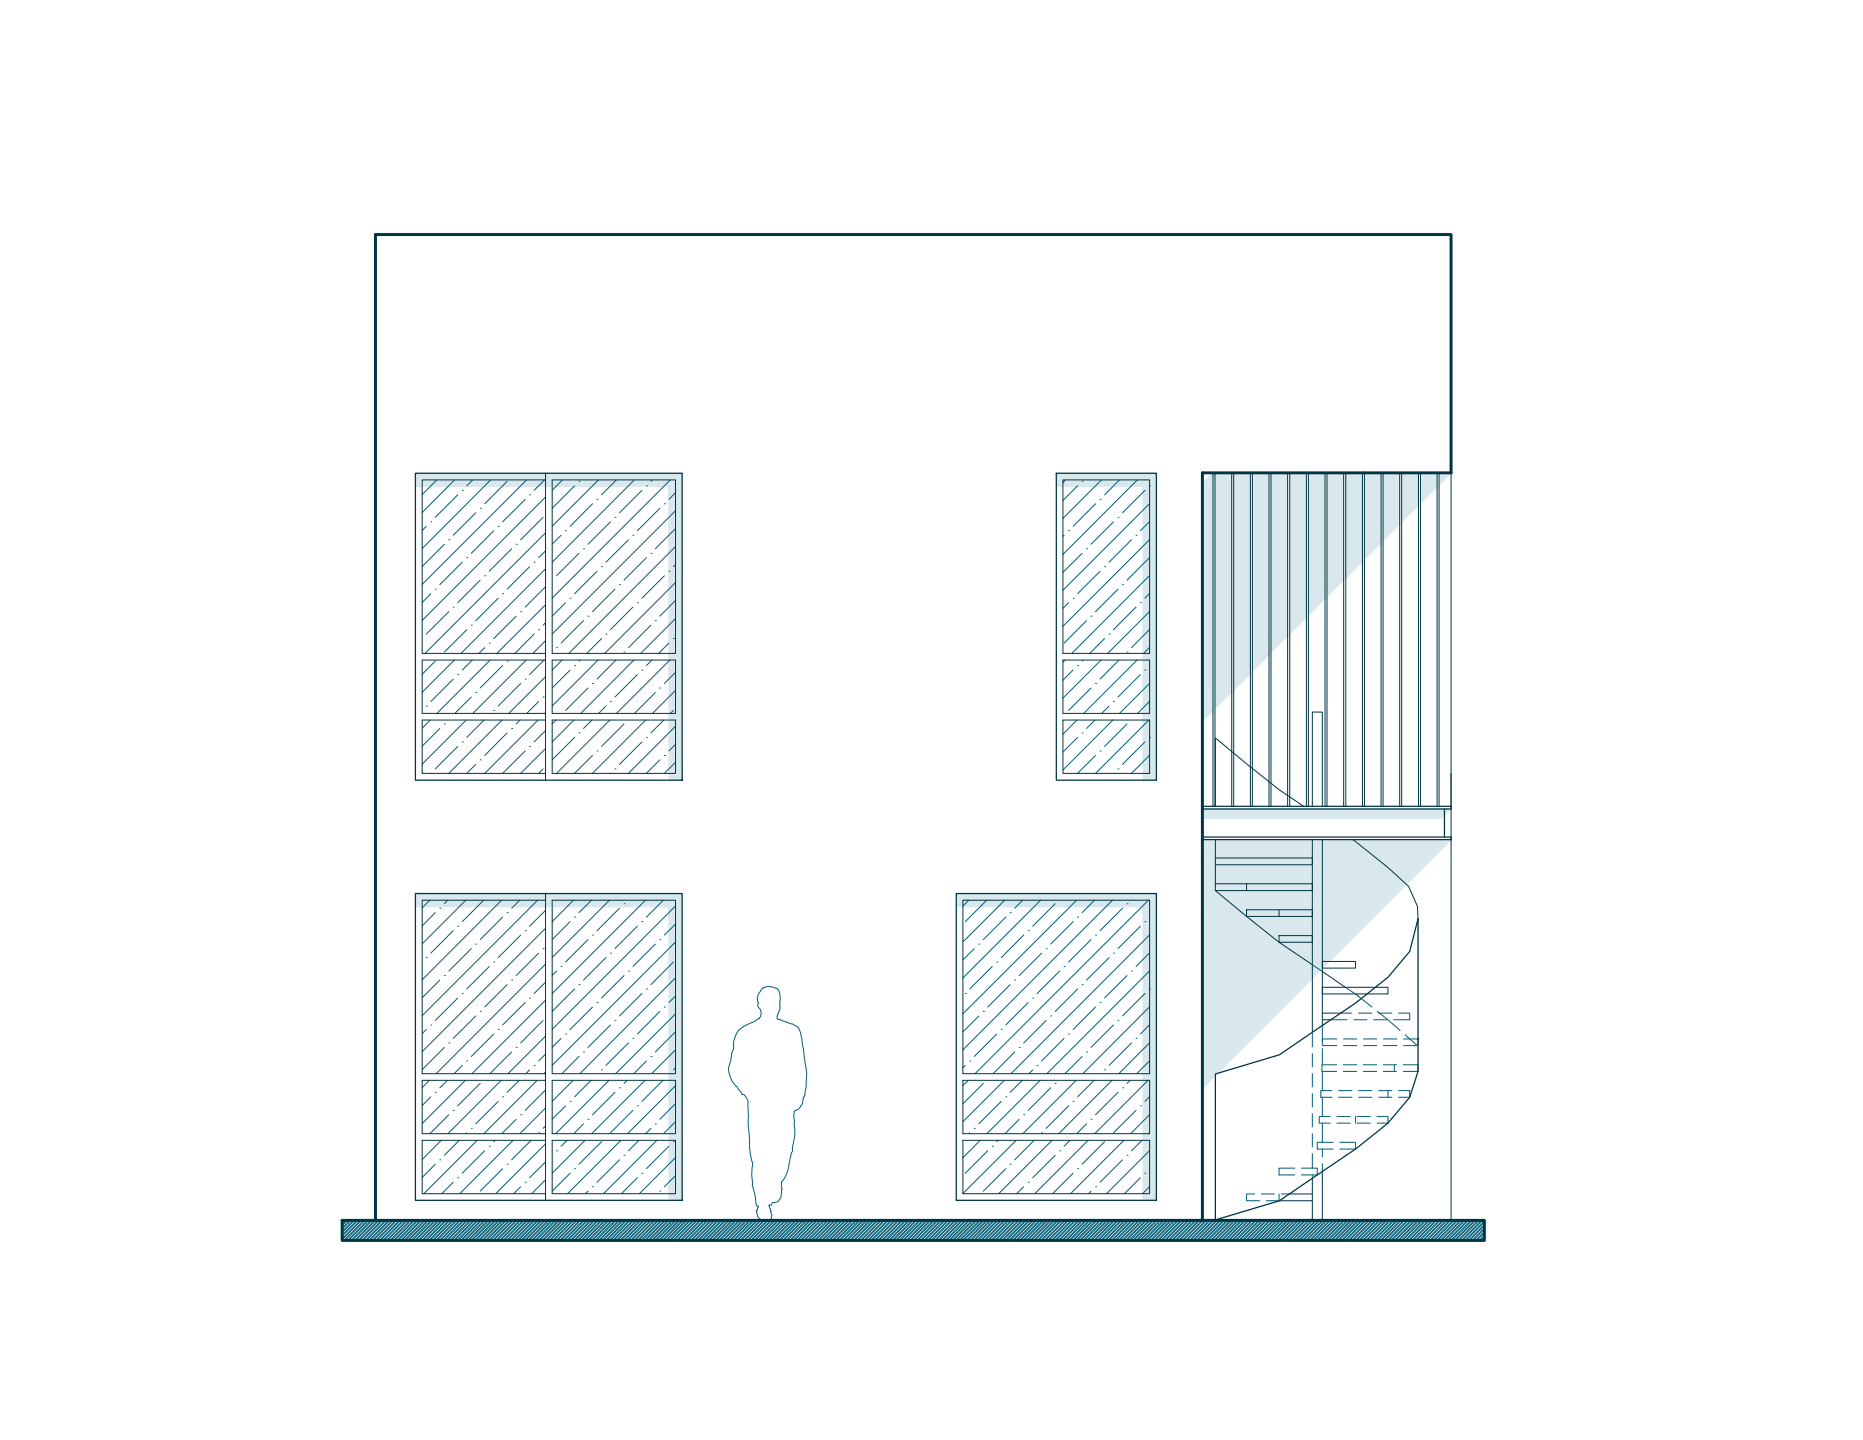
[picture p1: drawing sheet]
<svg xmlns="http://www.w3.org/2000/svg" width="559mm" height="432mm" viewBox="0 0 559 432" stroke-linecap="round" stroke-linejoin="round" font-family="sans-serif">
<!-- layer: Sombra -->
<g fill="#d9e8ec" stroke="#d9e8ec" stroke-width=".3">
<path d="M431.6 141.8h3.6l-3.1 3.1z"/>
<path d="M426.1 141.8h5v4.2z"/>
<path d="M420.4 141.8h5.1v9.8z"/>
<path d="M414.8 141.8h5v15.4z"/>
<path d="M409.3 141.8h4.9v21z"/>
<path d="M403.7 141.8h5v26.6z"/>
<path d="M398 141.8h5v32.2z"/>
<path d="M392.4 141.8h5v37.8z"/>
<path d="M386.9 141.8h5v43.4z"/>
<path d="M381.2 141.8h5v49z"/>
<path d="M375.6 141.8h5v54.6z"/>
<path d="M370 141.8h5v60.2z"/>
<path d="M364.4 141.8h5.1v65.8z"/>
<path d="M360.7 144.9h3.1v68.3z"/>
<path d="M433.3 242.6h1.9l-1.9 2z"/>
<path d="M432.2 251.8h3l-.5 .5z"/>
<path d="M416.2 260h10.8l-5 5z"/>
<path d="M371.5 272.8h2.4v2z"/>
<path d="M381.1 280.6h2.5v1.9z"/>
<path d="M392.1 288.3h1.5v1z"/>
<path d="M393.6 290.3l3 .1z"/>
<path d="M360.7 322h3.8v.5z"/>
<path d="M431.6 141.8v3.1h.5zM431.6 144.9h.5l-.5 .5z"/>
<path d="M363.8 141.8v3.1zM363.8 141.8v3.1h-3.1z"/>
<path d="M426.1 141.8v4.2h5zM426.1 146h5l-5 5z"/>
<path d="M420.4 141.8v9.8h5.1zM420.4 151.6h5.1l-5.1 5z"/>
<path d="M414.8 141.8v15.4h5zM414.8 157.2h5l-5 5z"/>
<path d="M409.3 141.8v21h4.9zM409.3 162.8h4.9l-4.9 5z"/>
<path d="M403.7 141.8v26.6h5zM403.7 168.4h5l-5 5z"/>
<path d="M398 141.8v32.2h5zM398 174h5l-5 5z"/>
<path d="M392.4 141.8v37.8h5zM392.4 179.6h5l-5 5z"/>
<path d="M386.9 141.8v43.4h5zM386.9 185.2h5l-5 5z"/>
<path d="M381.2 141.8v49h5zM381.2 190.8h5l-5 5z"/>
<path d="M375.6 141.8v54.6h5zM375.6 196.4h5l-5 5z"/>
<path d="M370 141.8v60.2h5zM370 202h5l-5 5z"/>
<path d="M364.4 141.8v65.8h5.1zM364.4 207.6h5.1l-5.1 5z"/>
<path d="M360.7 144.9v68.3h3.1zM360.7 213.2h3.1l-3.1 3.2z"/>
<path d="M360.7 242.6l72.6 2v-2zM360.7 242.6l72.6 2h-72.6z"/>
<path d="M360.7 244.6l71.7 .8 .9-.8zM360.7 244.6l71.7 .8h-71.7z"/>
<path d="M432.2 251.8v.5h2.5zM432.2 252.3h2.5l-2.5 2.5z"/>
<path d="M405.7 251.8l26.5 .5v-.5zM405.7 251.8l26.5 .5h-25.7z"/>
<path d="M396.6 251.8l9.9 .5-.8-.5zM396.6 251.8l9.9 .5h-9.9z"/>
<path d="M393.6 251.8l3 .5v-.5zM393.6 251.8l3 .5h-3z"/>
<path d="M364.5 251.8l29.1 .5v-.5zM364.5 251.8l29.1 .5h-29.1z"/>
<path d="M360.7 251.8l3.8 .5v-.5zM360.7 251.8l3.8 .5h-3.8z"/>
<path d="M406.5 252.3l25.7 2.5v-2.5zM406.5 252.3l25.7 2.5h-22.6z"/>
<path d="M396.6 252.3l13 2.5-3.1-2.5zM396.6 252.3l13 2.5h-13z"/>
<path d="M393.6 252.3l3 2.5v-2.5zM393.6 252.3l3 2.5h-3z"/>
<path d="M364.5 252.3l29.1 2.5v-2.5zM364.5 252.3l29.1 2.5h-29.1z"/>
<path d="M360.7 252.3l3.8 2.5v-2.5zM360.7 252.3l3.8 2.5h-3.8z"/>
<path d="M396.6 254.8l16.2 2.5-3.2-2.5zM396.6 254.8l16.2 2.5h-16.2z"/>
<path d="M393.6 254.8l3 2.5v-2.5zM393.6 254.8l3 2.5h-3z"/>
<path d="M364.5 254.8l29.1 2.5v-2.5zM364.5 254.8l29.1 2.5h-29.1z"/>
<path d="M360.7 254.8l3.8 2.5v-2.5zM360.7 254.8l3.8 2.5h-3.8z"/>
<path d="M409.6 254.8l19.4 3.2 3.2-3.2zM409.6 254.8l19.4 3.2h-15.3z"/>
<path d="M396.6 257.3l17.1 .7-.9-.7zM396.6 257.3l17.1 .7h-17.1z"/>
<path d="M393.6 257.3l3 .7v-.7zM393.6 257.3l3 .7h-3z"/>
<path d="M364.5 257.3l29.1 .7v-.7zM364.5 257.3l29.1 .7h-29.1z"/>
<path d="M360.7 257.3l3.8 .7v-.7zM360.7 257.3l3.8 .7h-3.8z"/>
<path d="M413.7 258l14.1 1.3 1.2-1.3zM413.7 258l14.1 1.3h-12.5z"/>
<path d="M396.6 258l18.7 1.3-1.6-1.3zM396.6 258l18.7 1.3h-18.7z"/>
<path d="M393.6 258l3 1.3v-1.3zM393.6 258l3 1.3h-3z"/>
<path d="M364.5 258l29.1 1.3v-1.3zM364.5 258l29.1 1.3h-29.1z"/>
<path d="M360.7 258l3.8 1.3v-1.3zM360.7 258l3.8 1.3h-3.8z"/>
<path d="M415.3 259.3l11.7 .7 .8-.7zM415.3 259.3l11.7 .7h-10.8z"/>
<path d="M396.6 259.3l19.6 .7-.9-.7zM396.6 259.3l19.6 .7h-19.6z"/>
<path d="M393.6 259.3l3 .7v-.7zM393.6 259.3l3 .7h-3z"/>
<path d="M364.5 259.3l29.1 .7v-.7zM364.5 259.3l29.1 .7h-29.1z"/>
<path d="M360.7 259.3l3.8 .7v-.7zM360.7 259.3l3.8 .7h-3.8z"/>
<path d="M416.2 260l5.5 5h.3zM421.7 265h.3l-.2 .2z"/>
<path d="M396.6 260l25.1 5-5.5-5zM396.6 260l25.1 5h-25.1z"/>
<path d="M393.6 260l3 5v-5zM393.6 260l3 5h-3z"/>
<path d="M364.5 260l29.1 5v-5zM364.5 260l29.1 5h-29.1z"/>
<path d="M360.7 260l3.8 5v-5zM360.7 260l3.8 5h-3.8z"/>
<path d="M396.6 265l25.2 .2-.1-.2zM396.6 265l25.2 .2h-25.2z"/>
<path d="M393.6 265l3 .2v-.2zM393.6 265l3 .2h-3z"/>
<path d="M373.9 265l19.7 .2v-.2zM373.9 265l19.7 .2h-19.7z"/>
<path d="M364.5 265l9.4 .2v-.2zM364.5 265l9.4 .2h-9.4z"/>
<path d="M360.7 265l3.8 .2v-.2zM360.7 265l3.8 .2h-3.8z"/>
<path d="M396.6 265.2l23.4 1.9 1.8-1.9zM396.6 265.2l23.4 1.9h-23.4z"/>
<path d="M393.6 265.2l3 1.9v-1.9zM393.6 265.2l3 1.9h-3z"/>
<path d="M373.9 265.2l19.7 1.9v-1.9zM373.9 265.2l19.7 1.9h-19.7z"/>
<path d="M364.5 265.2l9.4 1.9v-1.9zM364.5 265.2l9.4 1.9h-9.4z"/>
<path d="M360.7 265.2l3.8 1.9v-1.9zM360.7 265.2l3.8 1.9h-3.8z"/>
<path d="M393.6 267.1l3 5.7v-5.7zM393.6 267.1l3 5.7h-3z"/>
<path d="M364.5 267.1l29.1 5.7v-5.7zM364.5 267.1l29.1 5.7h-22.1z"/>
<path d="M393.6 272.8l3 2v-2zM393.6 272.8l3 2h-3z"/>
<path d="M383.6 272.8l10 2v-2zM383.6 272.8l10 2h-10z"/>
<path d="M373.9 272.8l9.7 2v-2zM373.9 272.8l9.7 2h-9.7z"/>
<path d="M360.7 267.1l13.2 7.7-9.4-7.7zM360.7 267.1l13.2 7.7h-13.2z"/>
<path d="M393.6 274.8l3 5.8v-5.8zM393.6 274.8l3 5.8h-3z"/>
<path d="M373.9 274.8l19.7 5.8v-5.8zM373.9 274.8l19.7 5.8h-12.5z"/>
<path d="M396.6 267.1l7.9 15.4 15.5-15.4zM396.6 267.1l7.9 15.4h-7.9z"/>
<path d="M393.6 280.6l3 1.9v-1.9zM393.6 280.6l3 1.9h-3z"/>
<path d="M383.6 280.6l10 1.9v-1.9zM383.6 280.6l10 1.9h-10z"/>
<path d="M360.7 274.8l22.9 7.7-9.7-7.7zM360.7 274.8l22.9 7.7h-22.9z"/>
<path d="M396.6 282.5l2.2 5.8 5.7-5.8zM396.6 282.5l2.2 5.8h-2.2z"/>
<path d="M393.6 282.5l3 5.8v-5.8zM393.6 282.5l3 5.8h-3z"/>
<path d="M383.6 282.5l10 5.8v-5.8zM383.6 282.5l10 5.8h-1.5z"/>
<path d="M360.7 282.5l31.4 5.8-8.5-5.8zM360.7 282.5l31.4 5.8h-31.4z"/>
<path d="M393.6 288.3l3 1v-1zM393.6 288.3l3 1h-3z"/>
<path d="M360.7 288.3l32.9 1-1.5-1zM360.7 288.3l32.9 1h-32.9z"/>
<path d="M396.6 288.3l.2 2 2-2zM396.6 288.3l.2 2z"/>
<path d="M393.6 289.3l3 1v-1zM393.6 289.3l3 1h-3z"/>
<path d="M360.7 289.3l32.9 1v-1zM360.7 289.3l32.9 1h-32.9z"/>
<path d="M393.6 290.3l3 .1zM393.6 290.4h3l-3 3z"/>
<path d="M360.7 290.3l32.9 .1zM360.7 290.3l32.9 .1z"/>
<path d="M360.7 290.4l32.9 3v-3zM360.7 290.4l32.9 3h-32.9z"/>
<path d="M360.7 293.4l4.5 28.4 28.4-28.4zM360.7 293.4l4.5 28.4h-4.5z"/>
<path d="M360.7 321.8l3.8 .2 .7-.2zM360.7 321.8l3.8 .2h-3.8z"/>
<path d="M360.7 322v.5h3.8zM360.7 322.5h3.8l-3.8 3.9z"/>
<path d="M124.6 267.9l80 4v-4zM124.6 267.9l80 4h-80z"/>
<path d="M200.6 271.9l4 88v-88zM200.6 271.9l4 88h-4z"/>
<path d="M124.6 141.9l80 4v-4zM124.6 141.9l80 4h-80z"/>
<path d="M200.6 145.9l4 88v-88zM200.6 145.9l4 88h-4z"/>
<path d="M316.8 141.9l30.1 4v-4zM316.8 141.9l30.1 4h-30.1z"/>
<path d="M342.8 145.9l4.1 88v-88zM342.8 145.9l4.1 88h-4.1z"/>
<path d="M286.8 267.9l60.1 4v-4zM286.8 267.9l60.1 4h-60.1z"/>
<path d="M342.8 271.9l4.1 88v-88zM342.8 271.9l4.1 88h-4.1z"/>
</g>
<!-- layer: H. Medio -->
<g fill="none" stroke="#005c75" stroke-width=".3">
<path d="M127.9 157.8l-1.3 1.3M129.2 156.5h.1M131 143.9l-4.4 4.4M136.4 143.9l-9.8 9.8M137.3 148.4l-6.7 6.7M138.7 147h.1M141.8 143.9l-1.8 1.8M142.7 153.8l-6.8 6.7M144 152.4h.1M147.2 143.9l-20.6 20.6M148.1 159.1l-6.7 6.8M149.5 157.8h.1"/>
<path d="M152.1 144.3l-6.7 6.8M157.5 149.7l-6.7 6.8M158 143.9l-31.4 31.3M158.8 148.4h.1M162.9 155.1l-6.7 6.8M163.3 143.9l-3.1 3.1M163.6 149l-37 37M163.6 159.8l-36.1 36.1M168.7 143.9l-3.1 3.1M169.6 159.1h.1M172.4 145.7l-6.8 6.7M173.7 144.3h.1"/>
<path d="M177.7 151.1l-6.7 6.7M179.1 149.7h.1M179.5 143.9l-13.9 13.9M183.1 156.5l-6.7 6.7M184.5 155.1h.1M184.9 143.9l-4.5 4.5M190.3 143.9l-24.7 24.7M192.5 147l-6.7 6.8M193.9 145.7h.1M195.7 143.9l-.4 .4M197.9 152.4l-6.7 6.7M199.3 151.1h.1"/>
<path d="M201.1 143.9l-35.5 35.4M202.6 153.1l-37 37M202.6 147.8l-2 1.9M202.6 158.5l-6 6.1M319.6 143.9l-.8 .8M320.5 159.1h.1M323.2 145.7l-4.4 4.4M324.6 144.3h.1M328.6 151.1l-6.7 6.7M330 149.7h.1M330.4 143.9l-11.6 11.6M334 156.5l-6.7 6.7"/>
<path d="M335.3 155.1h.1M335.8 143.9l-4.5 4.5M341.1 143.9l-22.3 22.4M343.4 147l-6.7 6.8M344.8 145.7h.1M344.8 151l-26 26M344.8 156.4l-2.7 2.7M129.2 178l-2.6 2.7M130.6 176.7h.1M133.3 163.2l-6.7 6.7M134.6 161.9h.1M138.7 168.6l-6.8 6.7"/>
<path d="M140 167.2h.1M144 174l-6.7 6.7M145.4 172.6h.1M149.5 179.4l-6.8 6.7M150.8 178h.1M153.5 164.6l-6.8 6.7M154.8 163.2h.1M158.8 169.9l-6.7 6.8M160.2 168.6h.1M163.6 170.6l-25.3 25.3M163.6 165.2l-2 2M163.6 176l-6.1 6"/>
<path d="M168.3 160.5l-2.7 2.7M171 179.4h.1M173.7 165.9l-6.8 6.7M175 164.6h.1M179.1 171.3l-6.7 6.7M180.4 169.9h.1M184.5 176.7l-6.8 6.7M185.8 175.3h.1M188.5 161.9l-6.7 6.7M189.8 160.5h.1M193.9 167.2l-6.7 6.8M195.3 165.9h.1"/>
<path d="M199.3 172.6l-6.8 6.8M200.6 171.3h.1M202.6 163.9l-32 32M202.6 174.7l-21.2 21.2M202.6 169.3l-.6 .6M319.2 160.5l-.4 .3M321.9 179.4h.1M324.6 165.9l-5.8 5.7M325.9 164.6h.1M330 171.3l-6.8 6.7M331.3 169.9h.1M335.3 176.7l-6.7 6.7"/>
<path d="M336.7 175.3h.1M339.4 161.9l-6.7 6.7M340.8 160.5h.1M344.8 167.2l-6.8 6.8M344.8 161.8l-26 26M344.8 172.6l-23.3 23.3M344.8 177.9l-1.4 1.5M130.6 198.2l-4 4M134.6 183.4l-6.7 6.7M135.9 182h.1M136.3 197.9l-9.7 9.7M140 188.8l-6.7 6.8"/>
<path d="M141.4 187.5h.1M141.7 197.9l-3 3M145.4 194.2l-1.7 1.7M146.7 192.8h.1M147 197.9l-16 16M150.8 199.6l-6.8 6.7M152.1 198.2h.1M154.8 184.8l-6.7 6.7M156.2 183.4h.1M157.8 197.9l-16 16M160.2 190.1l-5.8 5.8M161.6 188.8h.1"/>
<path d="M163.2 197.9l-4.4 4.4M163.6 181.4l-14.6 14.5M163.6 192.1l-3.8 3.8M163.6 186.7l-.7 .8M166.9 194.2h.1M168.6 197.9l-3 3M169.6 180.7l-4 4.1M172.4 199.6h.1M174 197.9l-.3 .3M175 186.1l-6.7 6.7M176.4 184.8h.1M179.4 197.9l-13.8 13.8"/>
<path d="M180.4 191.5l-4.4 4.4M181.8 190.1h.1M184.8 197.9l-5.7 5.7M187.2 195.6h.1M189.8 182l-6.7 6.8M190.1 197.9l-15.9 16M191.2 180.7h.1M195.3 187.5l-6.8 6.7M195.6 197.9l-1.7 1.7M196.6 186.1h.1M200.6 192.8l-3.1 3.1M200.9 197.9l-16 16"/>
<path d="M202 191.5h.1M202.6 185.5l-10.4 10.4M202.6 180.1l-4.7 4.7M319.5 197.9l-.7 .7M320.5 180.7l-1.7 1.7M323.2 199.6h.1M324.9 197.9l-.3 .3M325.9 186.1l-6.7 6.7M327.3 184.8h.1M330.3 197.9l-11.5 11.5M331.3 191.5l-4.4 4.4M332.7 190.1h.1"/>
<path d="M335.6 197.9l-5.6 5.7M338 195.6h.1M340.8 182l-6.8 6.8M341.1 197.9l-16.1 16M342.1 180.7h.1M344.8 183.4l-12.6 12.5M344.8 194.1l-1.8 1.8M344.8 188.7l-5.4 5.5M344.8 199.5v.1M127.9 211.7h.1M129 215.9l-2.4 2.5M131.9 218.5l-5.3 5.2"/>
<path d="M133.3 217.1h.1M135.9 203.6l-6.7 6.8M137.3 202.3h.1M139.8 215.9l-13.2 13.2M141.4 209l-5 4.9M142.7 207.7h.1M145.2 215.9l-5.2 5.2M148.1 213h.1M150.6 215.9l-16 16M152.1 219.8l-6.7 6.7M153.5 218.5h.1M156 215.9l-1.2 1.2"/>
<path d="M156.2 204.9l-6.7 6.8M157.5 203.6h.1M161.4 215.9l-16 16M161.6 210.4l-3.6 3.5M162.9 209h.1M163.6 202.9l-11 11M163.6 213.7l-.2 .2M163.6 219.1l-3.4 3.4M166.8 215.9l-1.2 1.2M171 200.9l-5.4 5.4M172.1 215.9l-6.5 6.6M173.7 219.8h.1"/>
<path d="M176.4 206.3l-6.8 6.7M177.6 215.9l-2.6 2.6M177.7 204.9h.1M181.8 211.7l-2.3 2.2M182.9 215.9l-16 16M183.1 210.4h.1M187.2 217.1l-6.8 6.7M191.2 202.3l-6.7 6.7M192.5 200.9h.1M193.7 215.9l-16 16M196.6 207.7l-6.3 6.2M197.9 206.3h.1"/>
<path d="M199.1 215.9l-3.8 3.9M202 213l-.9 .9M202.6 207l-6.9 6.9M202.6 217.8l-14.1 14.1M202.6 201.6l-3.3 3.3M321.9 200.9l-3.1 3.1M323 215.9l-4.2 4.2M324.6 219.8h.1M327.3 206.3l-6.8 6.7M328.4 215.9l-2.5 2.6M328.6 204.9h.1M332.7 211.7l-2.3 2.2"/>
<path d="M333.8 215.9l-15 15M334 210.4h.1M338 217.1l-6.7 6.7M342.1 202.3l-6.8 6.7M343.4 200.9h.1M344.6 215.9l-16 16M344.8 204.9l-9 9M344.8 210.3l-3.6 3.6M129.2 231.9h.1M137.3 223.8l-6.7 6.8M138.7 222.5h.1M142.7 229.2l-2.7 2.7"/>
<path d="M144 227.9h.1M157.5 225.2l-6.7 6.7M158.8 223.8h.1M162.9 230.6l-1.3 1.3M163.6 224.5l-7.5 7.4M172.4 221.1l-6.8 6.8M177.7 226.5l-5.4 5.4M179.1 225.2h.1M183.1 231.9h.1M184.5 230.6h.1M192.5 222.5l-6.7 6.7M193.9 221.1h.1"/>
<path d="M197.9 227.9l-4 4M199.3 226.5h.1M202.6 228.6l-3.3 3.3M202.6 223.2l-2 2M323.2 221.1l-4.4 4.4M328.6 226.5l-5.4 5.4M330 225.2h.1M334 231.9h.1M335.3 230.6h.1M343.4 222.5l-6.7 6.7M344.8 221.1h.1M344.8 226.5l-5.4 5.4"/>
<path d="M344.8 231.8l-.1 .1M128.9 269.9l-2.3 2.4M130.6 273.7l-4 3.9M131.9 272.3h.1M134.3 269.9l-1 1.1M135.9 279.1l-6.7 6.7M137.3 277.7h.1M139.7 269.9l-13.1 13.1M145.1 269.9l-6.4 6.5M150.5 269.9l-23.9 23.9M150.8 275l-6.8 6.7M152.1 273.7h.1"/>
<path d="M155.9 269.9l-2.4 2.4M157.5 279.1h.1M161.3 269.9l-34.7 34.7M163.6 278.4l-37 37M163.6 273l-4.8 4.7M171 276.4l-5.4 5.3M172 269.9l-6.4 6.5M172.4 275h.1M177.4 269.9l-3.7 3.8M182.8 269.9l-17.2 17.2M185.8 272.3l-6.7 6.8M187.2 271h.1"/>
<path d="M191.2 277.7l-6.7 6.8M192.5 276.4h.1M193.6 269.9l-28 28M199 269.9l-5.1 5.1M202.6 271.7l-37 37M202.6 277.1l-3.3 3.3M290.6 269.9l-1.8 1.8M296 269.9l-6.5 6.5M301.3 269.9l-12.5 12.6M301.7 275l-6.7 6.7M303 273.7h.1M306.8 269.9l-2.5 2.4"/>
<path d="M308.4 279.1h.1M312.1 269.9l-23.3 23.4M316.5 271l-6.7 6.7M321.9 276.4l-6.8 6.7M322.9 269.9l-34.1 34.1M323.2 275h.1M328.3 269.9l-3.7 3.8M333.7 269.9l-44.9 44.9M336.7 272.3l-6.7 6.8M338 271h.1M342.1 277.7l-6.8 6.8M343.4 276.4h.1"/>
<path d="M344.5 269.9l-52 52.1M344.8 275h.1M127.9 287.2h.1M131.9 293.9l-5.3 5.3M133.3 292.5h.1M137.3 299.3l-6.7 6.7M138.7 297.9h.1M141.4 284.5l-6.8 6.7M142.7 283.1h.1M146.7 289.8l-6.7 6.8M148.1 288.5h.1M152.1 295.2l-6.7 6.8"/>
<path d="M153.5 293.9h.1M156.2 280.4l-6.7 6.8M158.8 299.3h.1M161.6 285.8l-6.8 6.7M162.9 284.5h.1M163.6 289.1l-32.8 32.9M163.6 299.9l-22 22.1M163.6 294.5l-3.4 3.4M166.9 291.2l-1.3 1.3M168.3 289.8h.1M172.4 296.6l-6.8 6.7M173.7 295.2h.1"/>
<path d="M176.4 281.7l-6.8 6.8M177.7 280.4h.1M181.8 287.2l-6.8 6.7M183.1 285.8h.1M187.2 292.5l-6.8 6.8M188.5 291.2h.1M192.5 297.9l-6.7 6.7M193.9 296.6h.1M196.6 283.1l-6.8 6.7M197.9 281.7h.1M202 288.5l-6.7 6.7M202.6 282.5l-37 37"/>
<path d="M202.6 293.2l-28.7 28.8M202.6 298.6l-2 2M289.5 297.9h.1M292.2 284.5l-3.4 3.3M293.6 283.1h.1M297.6 289.8l-6.7 6.8M299 288.5h.1M303 295.2l-6.7 6.8M304.3 293.9h.1M307.1 280.4l-6.8 6.8M309.8 299.3h.1M312.4 285.8l-6.7 6.7"/>
<path d="M313.8 284.5h.1M317.9 291.2l-6.8 6.7M319.2 289.8h.1M323.2 296.6l-6.7 6.7M324.6 295.2h.1M327.3 281.7l-6.8 6.8M328.6 280.4h.1M332.7 287.2l-6.8 6.7M334 285.8h.1M338 292.5l-6.7 6.8M339.4 291.2h.1M343.4 297.9l-6.7 6.7"/>
<path d="M344.8 296.6h.1M344.8 280.3l-41.6 41.7M344.8 291.1l-30.8 30.9M344.8 285.7l-4 4.1M393.6 289.3l3 2M403.5 296.1l3 1.9M408.3 299.4l3.2 2.6M127.9 308.7l-1.3 1.3M129.2 307.4h.1M133.3 314.1l-6.7 6.6M134.6 312.7h.1M138.7 319.5l-2.5 2.5"/>
<path d="M140 318.1h.1M142.7 304.6l-6.8 6.8M144 303.3h.1M148.1 310.1l-6.7 6.7M149.5 308.7h.1M153.5 315.4l-6.5 6.6M154.8 314.1h.1M157.5 300.6l-6.7 6.8M160.2 319.5h.1M162.9 306l-6.7 6.7M163.6 316.1l-2 2M163.6 310.7l-11.2 11.3"/>
<path d="M168.3 311.4l-2.7 2.7M169.6 310.1h.1M173.7 316.8l-5.2 5.2M175 315.4h.1M177.7 302l-6.7 6.7M179.1 300.6h.1M183.1 307.4l-6.7 6.7M184.5 306h.1M188.5 312.7l-6.7 6.8M189.8 311.4h.1M193.9 318.1l-3.8 3.9M195.3 316.8h.1"/>
<path d="M197.9 303.3l-6.7 6.8M199.3 302h.1M202.6 304l-17.9 18M202.6 314.8l-7.1 7.2M202.6 309.4l-6 6M289.5 319.5l-.7 .7M290.9 318.1h.1M293.6 304.6l-4.8 4.8M295 303.3h.1M299 310.1l-6.8 6.7M300.3 308.7h.1M304.3 315.4l-6.4 6.6"/>
<path d="M305.7 314.1h.1M308.4 300.6l-6.7 6.8M311.1 319.5h.1M313.8 306l-6.7 6.7M315.1 304.6h.1M319.2 311.4l-6.8 6.7M320.5 310.1h.1M324.6 316.8l-5.2 5.2M325.9 315.4h.1M328.6 302l-6.7 6.7M330 300.6h.1M334 307.4l-6.7 6.7"/>
<path d="M335.3 306h.1M339.4 312.7l-6.7 6.8M340.8 311.4h.1M344.8 318.1l-3.8 3.9M344.8 312.7l-9.2 9.3M344.8 301.9l-20 20.1M344.8 307.3l-2.7 2.8M393.6 309.6v4.3M393.6 315.9v4M396.6 307.5v4.9M396.6 314.4v4.9M399.2 305.8h4.8"/>
<path d="M400.9 319.3h-4.4v2h4.4M401 311.5h-4.4v2h4.4M402.1 303.8h3.4M402.9 319.3h4M403 313.5h4M403 311.5h4M406 305.8h4M407.5 303.8h4M408.9 319.3h4M409 313.5h4M409 311.5h4M412 305.8h4"/>
<path d="M413.1 303.2l6.9 5.8M413.5 303.8h4M414.9 319.3h4M415 313.5h4M415 311.5h4M418.2 319.3v2M419.5 303.8h3.3v2h-4.8M420.9 319.3h4.4v2h-4.4M421 311.5h4.3v2h-4.3M421.5 310.3l3.6 3.2M128.8 323.9l-2.2 2.3M129.2 328.9l-2.6 2.6"/>
<path d="M130.6 327.5h.1M134.2 323.9l-2.3 2.3M134.6 334.3l-5.6 5.7M135.9 333h.1M139.6 323.9l-13 13M140 339.7l-.2 .3M141.4 338.3h.1M144 324.9l-6.7 6.7M149.5 330.3l-6.8 6.7M150.3 323.9l-16 16.1M150.8 328.9h.1M154.8 335.6l-4.3 4.4"/>
<path d="M155.8 323.9l-3.7 3.6M156.2 334.3h.1M158.8 320.8l-1.1 1.2M161.1 323.9l-16 16.1M161.6 339.7h.1M163.6 321.5l-.5 .5M163.6 332.2l-7.7 7.8M163.6 326.8l-6.1 6.2M163.6 337.6l-.7 .7M169.6 331.6l-4 4M171 330.3h.1M171.9 323.9l-6.3 6.4"/>
<path d="M175 337l-2.9 3M176.4 335.6h.1M177.3 323.9l-4.9 5M180.4 320.8h.1M182.7 323.9l-16 16.1M184.5 327.5l-6.8 6.8M185.8 326.2h.1M188.1 323.9l-.9 1M189.8 333l-6.7 6.7M191.2 331.6h.1M193.5 323.9l-16 16.1M195.3 338.3l-1.7 1.7"/>
<path d="M196.6 337h.1M198.9 323.9l-6.4 6.4M202.6 320.2l-.6 .6M202.6 325.6l-14.4 14.4M202.6 336.4l-3.6 3.6M202.6 330.9l-4.7 4.7M290.5 323.9l-1.7 1.7M290.9 339.7l-.3 .3M292.2 338.3h.1M295 324.9l-6.2 6.1M300.3 330.3l-6.7 6.7M301.3 323.9l-12.5 12.5"/>
<path d="M301.7 328.9h.1M305.7 335.6l-4.3 4.4M306.6 323.9l-3.6 3.6M307.1 334.3h.1M309.8 320.8l-1.2 1.2M312 323.9l-16 16.1M312.4 339.7h.1M315.1 326.2l-6.7 6.8M316.5 324.9h.1M320.5 331.6l-6.7 6.7M321.9 330.3h.1M322.8 323.9l-16 16.1"/>
<path d="M325.9 337l-2.9 3M327.3 335.6h.1M328.2 323.9l-5 5M331.3 320.8h.1M333.6 323.9l-16 16.1M335.3 327.5l-6.7 6.8M336.7 326.2h.1M339 323.9l-1 1M340.8 333l-6.8 6.7M342.1 331.6h.1M344.4 323.9l-16 16.1M344.8 334.2l-5.7 5.8"/>
<path d="M344.8 328.9l-1.4 1.4M344.8 339.6l-.3 .4M393.6 321.9v4M393.6 327.9v4M393.6 333.9v4M393.6 340v3.9M396.6 321.3v5.7M396.6 329v5.8M396.6 336.8v5.7M399 334.8h-3.3v2h3.3M399.5 327h-3.3v2h3.3M401 336.8h4"/>
<path d="M401 334.8h4M401.5 329h4M401.5 327h4M402.9 321.3h4M406.6 334.8v2M407 336.8h4M407 334.8h4M407.5 329h4M407.5 327h4M408.9 321.3h4M413 334.8h3.3v2h-3.3M413.5 329h4"/>
<path d="M413.5 327h4M414.9 321.3h4M416.3 327v2M419.5 327h3.3v2h-3.3M130.6 349.1l-4 4M131.9 347.8h.1M132.3 341.9l-5.7 5.8M135.9 354.5l-3.4 3.4M137.3 353.2h.1M137.8 341.9l-4.5 4.5M143.1 341.9l-16 16M145.4 345.1l-6.7 6.7"/>
<path d="M146.7 343.7h.1M148.5 341.9l-.4 .5M150.8 350.4l-6.8 6.8M152.1 349.1h.1M153.9 341.9l-16 16M156.2 355.9l-2.1 2M157.5 354.5h.1M159.3 341.9l-5.8 5.9M163.6 343l-14.9 14.9M163.6 353.8l-4.1 4.1M163.6 348.4l-4.8 4.8M166.9 345.1h.1"/>
<path d="M170.1 341.9l-1.8 1.8M171 351.8l-5.4 5.4M172.4 350.4h.1M175.5 341.9l-9.9 9.9M176.4 357.2l-.8 .7M177.7 355.9h.1M180.4 342.4l-6.7 6.7M185.8 347.8l-6.7 6.7M186.2 341.9l-16 16M187.2 346.4h.1M191.2 353.2l-4.8 4.7M191.6 341.9l-3.1 3.2"/>
<path d="M192.5 351.8h.1M197 341.9l-16 16M197.9 357.2h.1M200.6 343.7l-6.7 6.7M202 342.4h.1M202.6 347.1l-10.8 10.8M202.6 357.9h.1M202.6 352.5l-3.3 3.4M294 341.9l-5.2 5.2M296.3 345.1l-6.8 6.7M297.6 343.7h.1M299.4 341.9l-.4 .5"/>
<path d="M301.7 350.4l-6.7 6.8M303 349.1h.1M304.8 341.9l-16 16M307.1 355.9l-2.2 2M308.4 354.5h.1M310.2 341.9l-5.9 5.9M315.6 341.9l-16 16M316.5 346.4l-6.7 6.8M317.9 345.1h.1M320.9 341.9l-1.7 1.8M321.9 351.8l-6.2 6.1M323.2 350.4h.1"/>
<path d="M326.4 341.9l-16 16M327.3 357.2l-.8 .7M328.6 355.9h.1M331.3 342.4l-6.7 6.7M336.7 347.8l-6.7 6.7M337.1 341.9l-16 16M338 346.4h.1M342.1 353.2l-4.8 4.7M342.5 341.9l-3.1 3.2M343.4 351.8h.1M344.8 345l-12.9 12.9M344.8 355.8l-2.1 2.1"/>
<path d="M344.8 350.4h.1M376.3 358h-2.4v2.1h3.9M378.3 358h4M383.6 358v2.1M384.3 358h2.4M388.4 350.3h-4.8v2h4.8M390.4 350.3h4.7v2h-4.7M393.6 345.9v4.4M393.6 352.3v1M396.6 344.6v2.3M396.6 348.9v2.4M399.9 342.5h-4.8v2.1h4.8"/>
<path d="M401.8 342.5h4.8v2.1h-4.8M102.8 365.9l-.2 .2M103.1 365.9l-.5 .6M103.9 365.9l-1.3 1.3M104.2 365.9l-1.6 1.7M104.9 365.9l-2.3 2.3M105.3 365.9l-2.7 2.7M106 365.9l-3.4 3.4M106.3 365.9l-3.7 3.8M107 365.9l-4.4 4.4M107.4 365.9l-4.8 4.8M108.1 365.9l-5.5 5.5"/>
<path d="M108.4 365.9l-5.8 5.9M109.1 365.9l-6 6.1M109.5 365.9l-6 6.1M110.2 365.9l-6 6.1M110.6 365.9l-6 6.1M111.3 365.9l-6 6.1M111.6 365.9l-6 6.1M112.3 365.9l-5.9 6.1M112.7 365.9l-6 6.1M113.4 365.9l-6 6.1M113.8 365.9l-6 6.1M114.4 365.9l-5.9 6.1"/>
<path d="M114.8 365.9l-6 6.1M115.5 365.9l-6 6.1M115.9 365.9l-6 6.1M116.6 365.9l-6 6.1M116.9 365.9l-6 6.1M117.7 365.9l-6.1 6.1M118 365.9l-6 6.1M118.7 365.9l-6 6.1M119.1 365.9l-6.1 6.1M119.8 365.9l-6 6.1M120.1 365.9l-6 6.1M120.8 365.9l-6 6.1"/>
<path d="M121.2 365.9l-6 6.1M121.9 365.9l-6 6.1M122.2 365.9l-6 6.1M123 365.9l-6.1 6.1M123.3 365.9l-6 6.1M124 365.9l-6 6.1M124.3 365.9l-5.9 6.1M125.1 365.9l-6 6.1M125.4 365.9l-6 6.1M126.1 365.9l-6 6.1M126.5 365.9l-6 6.1M127.2 365.9l-6 6.1"/>
<path d="M127.6 365.9l-6 6.1M128.2 365.9l-6 6.1M128.6 365.9l-6 6.1M129.3 365.9l-6 6.1M129.7 365.9l-6 6.1M130.4 365.9l-6 6.1M130.7 365.9l-6 6.1M131.4 365.9l-6 6.1M131.8 365.9l-6 6.1M132.5 365.9l-6 6.1M132.9 365.9l-6.1 6.1M133.5 365.9l-5.9 6.1"/>
<path d="M133.9 365.9l-6 6.1M134.6 365.9l-6 6.1M135 365.9l-6 6.1M135.7 365.9l-6 6.1M136 365.9l-6 6.1M136.8 365.9l-6.1 6.1M137.1 365.9l-6 6.1M137.8 365.9l-6 6.1M138.1 365.9l-6 6.1M138.9 365.9l-6 6.1M139.2 365.9l-6 6.1M139.9 365.9l-6 6.1"/>
<path d="M140.3 365.9l-6 6.1M141 365.9l-6 6.1M141.3 365.9l-5.9 6.1M142 365.9l-6 6.1M142.4 365.9l-6 6.1M143.1 365.9l-6 6.1M143.4 365.9l-5.9 6.1M144.2 365.9l-6.1 6.1M144.5 365.9l-6 6.1M145.2 365.9l-6 6.1M145.6 365.9l-6 6.1M146.3 365.9l-6 6.1"/>
<path d="M146.7 365.9l-6.1 6.1M147.3 365.9l-6 6.1M147.7 365.9l-6 6.1M148.4 365.9l-6 6.1M148.8 365.9l-6 6.1M149.5 365.9l-6 6.1M149.8 365.9l-6 6.1M150.5 365.9l-6 6.1M150.9 365.9l-6 6.1M151.6 365.9l-6 6.1M151.9 365.9l-6 6.1M152.7 365.9l-6 6.1"/>
<path d="M153 365.9l-6 6.1M153.7 365.9l-6 6.1M154.1 365.9l-6 6.1M154.8 365.9l-6 6.1M155.1 365.9l-6 6.1M155.8 365.9l-6 6.1M156.2 365.9l-6 6.1M156.9 365.9l-6 6.1M157.2 365.9l-6 6.1M158 365.9l-6.1 6.1M158.3 365.9l-6 6.1M159 365.9l-6 6.1"/>
<path d="M159.4 365.9l-6.1 6.1M160.1 365.9l-6 6.1M160.4 365.9l-6 6.1M161.1 365.9l-6 6.1M161.5 365.9l-6 6.1M162.2 365.9l-6 6.1M162.5 365.9l-5.9 6.1M163.3 365.9l-6.1 6.1M163.6 365.9l-6 6.1M164.3 365.9l-6 6.1M164.7 365.9l-6 6.1M165.4 365.9l-6 6.1"/>
<path d="M165.7 365.9l-6 6.1M166.4 365.9l-5.9 6.1M166.8 365.9l-6 6.1M167.5 365.9l-6 6.1M167.9 365.9l-6 6.1M168.5 365.9l-5.9 6.1M168.9 365.9l-6 6.1M169.6 365.9l-6 6.1M170 365.9l-6 6.1M170.7 365.9l-6 6.1M171 365.9l-6 6.1M171.8 365.9l-6.1 6.1"/>
<path d="M172.1 365.9l-6 6.1M172.8 365.9l-6 6.1M173.2 365.9l-6.1 6.1M173.9 365.9l-6 6.1M174.2 365.9l-6 6.1M174.9 365.9l-6 6.1M175.3 365.9l-6 6.1M176 365.9l-6 6.1M176.3 365.9l-6 6.1M177.1 365.9l-6.1 6.1M177.4 365.9l-6 6.1M178.1 365.9l-6 6.1"/>
<path d="M178.4 365.9l-5.9 6.1M179.2 365.9l-6 6.1M179.5 365.9l-6 6.1M180.2 365.9l-6 6.1M180.6 365.9l-6 6.1M181.3 365.9l-6 6.1M181.6 365.9l-5.9 6.1M182.3 365.9l-6 6.1M182.7 365.9l-6 6.1M183.4 365.9l-6 6.1M183.8 365.9l-6 6.1M184.5 365.9l-6 6.1"/>
<path d="M184.8 365.9l-6 6.1M185.5 365.9l-6 6.1M185.9 365.9l-6 6.1M186.6 365.9l-6 6.1M187 365.9l-6.1 6.1M187.6 365.9l-5.9 6.1M188 365.9l-6 6.1M188.7 365.9l-6 6.1M189.1 365.9l-6 6.1M189.8 365.9l-6 6.1M190.1 365.9l-6 6.1M190.9 365.9l-6.1 6.1"/>
<path d="M191.2 365.9l-6 6.1M191.9 365.9l-6 6.1M192.2 365.9l-6 6.1M193 365.9l-6 6.1M193.3 365.9l-6 6.1M194 365.9l-6 6.1M194.4 365.9l-6 6.1M195.1 365.9l-6 6.1M195.4 365.9l-6 6.1M196.1 365.9l-6 6.1M196.5 365.9l-6 6.1M197.2 365.9l-6 6.1"/>
<path d="M197.5 365.9l-5.9 6.1M198.3 365.9l-6.1 6.1M198.6 365.9l-6 6.1M199.3 365.9l-6 6.1M199.7 365.9l-6 6.1M200.4 365.9l-6 6.1M200.7 365.9l-6 6.1M201.4 365.9l-6 6.1M201.8 365.9l-6 6.1M202.5 365.9l-6 6.1M202.9 365.9l-6 6.1M203.6 365.9l-6 6.1"/>
<path d="M203.9 365.9l-6 6.1M204.6 365.9l-6 6.1M205 365.9l-6 6.1M205.7 365.9l-6 6.1M206.1 365.9l-6.1 6.1M206.7 365.9l-5.9 6.1M207.1 365.9l-6 6.1M207.8 365.9l-6 6.1M208.2 365.9l-6 6.1M208.9 365.9l-6 6.1M209.2 365.9l-6 6.1M209.9 365.9l-6 6.1"/>
<path d="M210.3 365.9l-6 6.1M211 365.9l-6 6.1M211.3 365.9l-6 6.1M212.1 365.9l-6 6.1M212.4 365.9l-6 6.1M213.1 365.9l-6 6.1M213.5 365.9l-6.1 6.1M214.2 365.9l-6 6.1M214.5 365.9l-6 6.1M215.2 365.9l-6 6.1M215.6 365.9l-6 6.1M216.3 365.9l-6 6.1"/>
<path d="M216.6 365.9l-5.9 6.1M217.4 365.9l-6.1 6.1M217.7 365.9l-6 6.1M218.4 365.9l-6 6.1M218.8 365.9l-6 6.1M219.5 365.9l-6 6.1M219.9 365.9l-6.1 6.1M220.5 365.9l-6 6.1M220.9 365.9l-6 6.1M221.6 365.9l-6 6.1M222 365.9l-6 6.1M222.6 365.9l-5.9 6.1"/>
<path d="M223 365.9l-6 6.1M223.7 365.9l-6 6.1M224.1 365.9l-6 6.1M224.8 365.9l-6 6.1M225.1 365.9l-6 6.1M225.8 365.9l-5.9 6.1M226.2 365.9l-6 6.1M226.9 365.9l-6 6.1M227.3 365.9l-6.1 6.1M228 365.9l-6 6.1M228.3 365.9l-6 6.1M229 365.9l-6 6.1"/>
<path d="M229.4 365.9l-6 6.1M230.1 365.9l-6 6.1M230.4 365.9l-6 6.1M231.2 365.9l-6.1 6.1M231.5 365.9l-6 6.1M232.2 365.9l-6 6.1M232.6 365.9l-6.1 6.1M233.3 365.9l-6 6.1M233.6 365.9l-6 6.1M234.3 365.9l-6 6.1M234.7 365.9l-6 6.1M235.4 365.9l-6 6.1"/>
<path d="M235.7 365.9l-5.9 6.1M236.4 365.9l-6 6.1M236.8 365.9l-6 6.1M237.5 365.9l-6 6.1M237.8 365.9l-5.9 6.1M238.6 365.9l-6 6.1M238.9 365.9l-6 6.1M239.6 365.9l-6 6.1M240 365.9l-6 6.1M240.7 365.9l-6 6.1M241.1 365.9l-6.1 6.1M241.7 365.9l-5.9 6.1"/>
<path d="M242.1 365.9l-6 6.1M242.8 365.9l-6 6.1M243.2 365.9l-6 6.1M243.9 365.9l-6 6.1M244.2 365.9l-6 6.1M245 365.9l-6.1 6.1M245.3 365.9l-6 6.1M246 365.9l-6 6.1M246.4 365.9l-6.1 6.1M247.1 365.9l-6 6.1M247.4 365.9l-6 6.1M248.1 365.9l-6 6.1"/>
<path d="M248.5 365.9l-6 6.1M249.2 365.9l-6 6.1M249.5 365.9l-6 6.1M250.2 365.9l-6 6.1M250.6 365.9l-6 6.1M251.3 365.9l-6 6.1M251.6 365.9l-6 6.1M252.4 365.9l-6 6.1M252.7 365.9l-6 6.1M253.4 365.9l-6 6.1M253.8 365.9l-6 6.1M254.5 365.9l-6 6.1"/>
<path d="M254.8 365.9l-6 6.1M255.5 365.9l-6 6.1M255.9 365.9l-6 6.1M256.6 365.9l-6 6.1M257 365.9l-6 6.1M257.7 365.9l-6.1 6.1M258 365.9l-6 6.1M258.7 365.9l-6 6.1M259.1 365.9l-6 6.1M259.8 365.9l-6 6.1M260.2 365.9l-6.1 6.1M260.8 365.9l-5.9 6.1"/>
<path d="M261.2 365.9l-6 6.1M261.9 365.9l-6 6.1M262.3 365.9l-6 6.1M263 365.9l-6 6.1M263.3 365.9l-6 6.1M264 365.9l-6 6.1M264.4 365.9l-6 6.1M265.1 365.9l-6 6.1M265.4 365.9l-6 6.1M266.2 365.9l-6 6.1M266.5 365.9l-6 6.1M267.2 365.9l-6 6.1"/>
<path d="M267.6 365.9l-6.1 6.1M268.3 365.9l-6 6.1M268.6 365.9l-6 6.1M269.3 365.9l-6 6.1M269.7 365.9l-6 6.1M270.4 365.9l-6 6.1M270.7 365.9l-5.9 6.1M271.5 365.9l-6.1 6.1M271.8 365.9l-6 6.1M272.5 365.9l-6 6.1M272.9 365.9l-6 6.1M273.6 365.9l-6 6.1"/>
<path d="M273.9 365.9l-6 6.1M274.6 365.9l-6 6.1M275 365.9l-6 6.1M275.7 365.9l-6 6.1M276.1 365.9l-6 6.1M276.7 365.9l-5.9 6.1M277.1 365.9l-6 6.1M277.8 365.9l-6 6.1M278.2 365.9l-6 6.1M278.9 365.9l-6 6.1M279.2 365.9l-6 6.1M279.9 365.9l-5.9 6.1"/>
<path d="M280.3 365.9l-6 6.1M281 365.9l-6 6.1M281.4 365.9l-6 6.1M282.1 365.9l-6 6.1M282.4 365.9l-6 6.1M283.1 365.9l-6 6.1M283.5 365.9l-6 6.1M284.2 365.9l-6 6.1M284.5 365.9l-6 6.1M285.3 365.9l-6.1 6.1M285.6 365.9l-6 6.1M286.3 365.9l-6 6.1"/>
<path d="M286.7 365.9l-6.1 6.1M287.4 365.9l-6 6.1M287.7 365.9l-6 6.1M288.4 365.9l-6 6.1M288.8 365.9l-6 6.1M289.5 365.9l-6 6.1M289.8 365.9l-5.9 6.1M290.5 365.9l-6 6.1M290.9 365.9l-6 6.1M291.6 365.9l-6 6.1M291.9 365.9l-5.9 6.1M292.7 365.9l-6 6.1"/>
<path d="M293 365.9l-6 6.1M293.7 365.9l-6 6.1M294.1 365.9l-6 6.1M294.8 365.9l-6 6.1M295.2 365.9l-6 6.1M295.8 365.9l-5.9 6.1M296.2 365.9l-6 6.1M296.9 365.9l-6 6.1M297.3 365.9l-6 6.1M298 365.9l-6 6.1M298.3 365.9l-6 6.1M299 365.9l-6 6.1"/>
<path d="M299.4 365.9l-6 6.1M300.1 365.9l-6 6.1M300.5 365.9l-6.1 6.1M301.2 365.9l-6 6.1M301.5 365.9l-6 6.1M302.2 365.9l-6 6.1M302.6 365.9l-6 6.1M303.3 365.9l-6 6.1M303.6 365.9l-6 6.1M304.3 365.9l-6 6.1M304.7 365.9l-6 6.1M305.4 365.9l-6 6.1"/>
<path d="M305.7 365.9l-6 6.1M306.5 365.9l-6 6.1M306.8 365.9l-6 6.1M307.5 365.9l-6 6.1M307.9 365.9l-6 6.1M308.6 365.9l-6 6.1M308.9 365.9l-5.9 6.1M309.6 365.9l-6 6.1M310 365.9l-6 6.1M310.7 365.9l-6 6.1M311 365.9l-5.9 6.1M311.8 365.9l-6.1 6.1"/>
<path d="M312.1 365.9l-6 6.1M312.8 365.9l-6 6.1M313.2 365.9l-6 6.1M313.9 365.9l-6 6.1M314.3 365.9l-6.1 6.1M314.9 365.9l-5.9 6.1M315.3 365.9l-6 6.1M316 365.9l-6 6.1M316.4 365.9l-6 6.1M317 365.9l-5.9 6.1M317.4 365.9l-6 6.1M318.1 365.9l-6 6.1"/>
<path d="M318.5 365.9l-6 6.1M319.2 365.9l-6 6.1M319.5 365.9l-6 6.1M320.3 365.9l-6 6.1M320.6 365.9l-6 6.1M321.3 365.9l-6 6.1M321.7 365.9l-6 6.1M322.4 365.9l-6 6.1M322.7 365.9l-6 6.1M323.4 365.9l-6 6.1M323.8 365.9l-6 6.1M324.5 365.9l-6 6.1"/>
<path d="M324.8 365.9l-6 6.1M325.6 365.9l-6.1 6.1M325.9 365.9l-6 6.1M326.6 365.9l-6 6.1M327 365.9l-6 6.1M327.7 365.9l-6 6.1M328 365.9l-6 6.1M328.7 365.9l-6 6.1M329.1 365.9l-6 6.1M329.8 365.9l-6 6.1M330.1 365.9l-5.9 6.1M330.8 365.9l-6 6.1"/>
<path d="M331.2 365.9l-6 6.1M331.9 365.9l-6 6.1M332.3 365.9l-6 6.1M333 365.9l-6 6.1M333.3 365.9l-6 6.1M334 365.9l-5.9 6.1M334.4 365.9l-6 6.1M335.1 365.9l-6 6.1M335.5 365.9l-6 6.1M336.1 365.9l-5.9 6.1M336.5 365.9l-6 6.1M337.2 365.9l-6 6.1"/>
<path d="M337.6 365.9l-6 6.1M338.3 365.9l-6 6.1M338.6 365.9l-6 6.1M339.4 365.9l-6.1 6.1M339.7 365.9l-6 6.1M340.4 365.9l-6 6.1M340.8 365.9l-6.1 6.1M341.5 365.9l-6 6.1M341.8 365.9l-6 6.1M342.5 365.9l-6 6.1M342.9 365.9l-6 6.1M343.6 365.9l-6 6.1"/>
<path d="M343.9 365.9l-6 6.1M344.6 365.9l-6 6.1M345 365.9l-6 6.1M345.7 365.9l-6 6.1M346 365.9l-5.9 6.1M346.8 365.9l-6 6.1M347.1 365.9l-6 6.1M347.8 365.9l-6 6.1M348.2 365.9l-6 6.1M348.9 365.9l-6 6.1M349.3 365.9l-6 6.1M349.9 365.9l-6 6.1"/>
<path d="M350.3 365.9l-6 6.1M351 365.9l-6 6.1M351.4 365.9l-6 6.1M352.1 365.9l-6 6.1M352.4 365.9l-6 6.1M353.1 365.9l-6 6.1M353.5 365.9l-6 6.1M354.2 365.9l-6 6.1M354.6 365.9l-6.1 6.1M355.3 365.9l-6 6.1M355.6 365.9l-6 6.1M356.3 365.9l-6 6.1"/>
<path d="M356.7 365.9l-6 6.1M357.4 365.9l-6 6.1M357.7 365.9l-6 6.1M358.5 365.9l-6.1 6.1M358.8 365.9l-6 6.1M359.5 365.9l-6 6.1M359.8 365.9l-6 6.1M360.6 365.9l-6 6.1M360.9 365.9l-6 6.1M361.6 365.9l-6 6.1M362 365.9l-6 6.1M362.7 365.9l-6 6.1"/>
<path d="M363 365.9l-5.9 6.1M363.7 365.9l-6 6.1M364.1 365.9l-6 6.1M364.8 365.9l-6 6.1M365.1 365.9l-5.9 6.1M365.9 365.9l-6.1 6.1M366.2 365.9l-6 6.1M366.9 365.9l-6 6.1M367.3 365.9l-6 6.1M368 365.9l-6 6.1M368.4 365.9l-6.1 6.1M369 365.9l-5.9 6.1"/>
<path d="M369.4 365.9l-6 6.1M370.1 365.9l-6 6.1M370.5 365.9l-6 6.1M371.2 365.9l-6 6.1M371.5 365.9l-6 6.1M372.2 365.9l-6 6.1M372.6 365.9l-6 6.1M373.3 365.9l-6 6.1M373.6 365.9l-6 6.1M374.4 365.9l-6 6.1M374.7 365.9l-6 6.1M375.4 365.9l-6 6.1"/>
<path d="M375.8 365.9l-6 6.1M376.5 365.9l-6 6.1M376.8 365.9l-6 6.1M377.5 365.9l-6 6.1M377.9 365.9l-6 6.1M378.6 365.9l-6 6.1M378.9 365.9l-6 6.1M379.7 365.9l-6.1 6.1M379.8 360.1h4M380 365.9l-6 6.1M380.7 365.9l-6 6.1M381.1 365.9l-6.1 6.1"/>
<path d="M381.8 365.9l-6 6.1M382.1 365.9l-6 6.1M382.8 365.9l-6 6.1M383.2 365.9l-6 6.1M383.9 365.9l-6 6.1M384.2 365.9l-5.9 6.1M385 365.9l-6.1 6.1M385.3 365.9l-6 6.1M386 365.9l-6 6.1M386.4 365.9l-6 6.1M387.1 365.9l-6 6.1M387.4 365.9l-6 6.1"/>
<path d="M388.1 365.9l-5.9 6.1M388.5 365.9l-6 6.1M389.2 365.9l-6 6.1M389.6 365.9l-6 6.1M390.2 365.9l-5.9 6.1M390.6 365.9l-6 6.1M391.3 365.9l-6 6.1M391.7 365.9l-6 6.1M392.4 365.9l-6 6.1M392.7 365.9l-6 6.1M393.5 365.9l-6.1 6.1M393.8 365.9l-6 6.1"/>
<path d="M394.5 365.9l-6 6.1M394.9 365.9l-6.1 6.1M395.6 365.9l-6 6.1M395.9 365.9l-6 6.1M396.6 365.9l-6 6.1M397 365.9l-6 6.1M397.7 365.9l-6 6.1M398 365.9l-6 6.1M398.8 365.9l-6.1 6.1M399.1 365.9l-6 6.1M399.8 365.9l-6 6.1M400.1 365.9l-5.9 6.1"/>
<path d="M400.9 365.9l-6 6.1M401.2 365.9l-6 6.1M401.9 365.9l-6 6.1M402.3 365.9l-6 6.1M403 365.9l-6 6.1M403.3 365.9l-5.9 6.1M404 365.9l-6 6.1M404.4 365.9l-6 6.1M405.1 365.9l-6 6.1M405.5 365.9l-6 6.1M406.2 365.9l-6 6.1M406.5 365.9l-6 6.1"/>
<path d="M407.2 365.9l-6 6.1M407.6 365.9l-6 6.1M408.3 365.9l-6 6.1M408.7 365.9l-6.1 6.1M409.3 365.9l-5.9 6.1M409.7 365.9l-6 6.1M410.4 365.9l-6 6.1M410.8 365.9l-6 6.1M411.5 365.9l-6 6.1M411.8 365.9l-6 6.1M412.6 365.9l-6.1 6.1M412.9 365.9l-6 6.1"/>
<path d="M413.6 365.9l-6 6.1M413.9 365.9l-6 6.1M414.7 365.9l-6 6.1M415 365.9l-6 6.1M415.7 365.9l-6 6.1M416.1 365.9l-6 6.1M416.8 365.9l-6 6.1M417.1 365.9l-6 6.1M417.8 365.9l-6 6.1M418.2 365.9l-6 6.1M418.9 365.9l-6 6.1M419.2 365.9l-5.9 6.1"/>
<path d="M420 365.9l-6.1 6.1M420.3 365.9l-6 6.1M421 365.9l-6 6.1M421.4 365.9l-6 6.1M422.1 365.9l-6 6.1M422.4 365.9l-6 6.1M423.1 365.9l-6 6.1M423.5 365.9l-6 6.1M424.2 365.9l-6 6.1M424.6 365.9l-6 6.1M425.3 365.9l-6 6.1M425.6 365.9l-6 6.1"/>
<path d="M426.3 365.9l-6 6.1M426.7 365.9l-6 6.1M427.4 365.9l-6 6.1M427.8 365.9l-6.1 6.1M428.4 365.9l-5.9 6.1M428.8 365.9l-6 6.1M429.5 365.9l-6 6.1M429.9 365.9l-6 6.1M430.6 365.9l-6 6.1M430.9 365.9l-6 6.1M431.6 365.9l-6 6.1M432 365.9l-6 6.1"/>
<path d="M432.7 365.9l-6 6.1M433 365.9l-6 6.1M433.8 365.9l-6 6.1M434.1 365.9l-6 6.1M434.8 365.9l-6 6.1M435.2 365.9l-6.1 6.1M435.9 365.9l-6 6.1M436.2 365.9l-6 6.1M436.9 365.9l-6 6.1M437.3 365.9l-6 6.1M438 365.9l-6 6.1M438.3 365.9l-5.9 6.1"/>
<path d="M439.1 365.9l-6.1 6.1M439.4 365.9l-6 6.1M440.1 365.9l-6 6.1M440.5 365.9l-6 6.1M441.2 365.9l-6 6.1M441.6 365.9l-6.1 6.1M442.2 365.9l-6 6.1M442.6 365.9l-6 6.1M443.3 365.9l-6 6.1M443.7 365.9l-6 6.1M444.3 365.9l-5.9 6.1M444.7 365.9l-6 6.1"/>
<path d="M445.2 366.1l-5.8 5.9M445.2 367.2l-4.7 4.8M445.2 368.2l-3.6 3.8M445.2 369.3l-2.6 2.7M445.2 370.3l-1.5 1.7M445.2 371.4l-.5 .6M445.2 366.5l-5.4 5.5M445.2 367.6l-4.4 4.4M445.2 368.6l-3.3 3.4M445.2 369.7l-2.3 2.3M445.2 370.7l-1.2 1.3M445.2 371.8l-.1 .2"/>
</g>
<!-- layer: C. Delgada -->
<g fill="none" stroke="#003543" stroke-width=".3">
<path d="M163.6 143.9h-37v52h37M163.6 141.9v92M165.6 143.9h37v52h-37zM318.8 143.9h26v52h-26zM363.8 141.8v100M364.4 141.8v100M369.5 141.8v100M370 141.8v100M375 141.8v100M375.6 141.8v100M380.6 141.8v100M381.2 141.8v100"/>
<path d="M386.2 141.8v100M386.9 141.8v100M391.9 141.8v100M392.4 141.8v100M397.4 141.8v100M398 141.8v100M403 141.8v100M403.7 141.8v100M408.7 141.8v100M409.3 141.8v100M414.2 141.8v100M414.8 141.8v100"/>
<path d="M419.8 141.8v100M420.4 141.8v100M425.5 141.8v100M426.1 141.8v100M431.1 141.8v100M431.6 141.8v100M435.2 141.8v224.1M163.6 197.9h-37v16h37M165.6 197.9h37v16h-37zM318.8 197.9h26v16h-26zM163.6 215.9h-37v16h37M165.6 215.9h37v16h-37z"/>
<path d="M318.8 215.9h26v16h-26zM163.6 269.9h-37v52.1h37M163.6 267.9v92M165.6 269.9h37v52.1h-37zM288.8 269.9h56v52.1h-56zM163.6 323.9h-37v16.1h37M165.6 323.9h37v16.1h-37zM288.8 323.9h56v16.1h-56M288.8 324v16M163.6 341.9h-37v16h37M165.6 341.9h37v16h-37zM288.8 341.9h56v16h-56z"/>
<path d="M397.2 365.9h32"/>
</g>
<!-- layer: C. Media -->
<path d="M124.6 141.9h80v92h-80zM316.8 141.9h30.1v92h-30.1zM360.7 241.8h74.5v.8h-74.5M360.7 251h74.5v.8h-74.5M433.3 242.6v8.4M124.6 267.9h80v92h-80zM286.8 267.9h60.1v92h-60.1z" fill="none" stroke="#003543" stroke-width=".38"/>
<!-- layer: AN-Escalas -->
<path d="M228.9 296.2h.1a4.7 4.7 0 0 1 4.2 .3l.7 1.5v3.4a6.2 6.2 0 0 1-.8 3.3 .8 .8 0 0 0 .2 .9 .8 .8 0 0 0 .8 .2l4 1.4a3.7 3.7 0 0 1 2.3 3.7l1.2 8.4a27.4 27.4 0 0 1-.4 9.6l-.3 .1a4 4 0 0 1-2 3.9 .89 .89 0 0 0-.8 1.3l.1 2.5a18.4 18.4 0 0 1-.6 7.7l.2 .5-.7 2.2a17 17 0 0 1-2.3 6.9l-.5 .6 .1 1.5 .2 .3-.3 1.6a2.31 2.31 0 0 1-2.6 2.6l-.3 .8h-.8l.6 1.2 .1 .6-.1 .1a2.23 2.23 0 0 1 .1 2.3l-1.2 .2a2.26 2.26 0 0 1-3.1-2.1v-.5l-.2 .1 .2-.4h.2l.3-1.3-.5 .1-.2-.6-.5-3.2a20.9 20.9 0 0 1-.7-7.6 12.2 12.2 0 0 0-.6-4.9l-.6-7.6-.1-6.7a4 4 0 0 0-1.1-2.8l-.6-.1-1.8-2.5a7.2 7.2 0 0 1-2.1-6l1-4.4a2.16 2.16 0 0 0 .3-2.1 6.6 6.6 0 0 1 5-6.4l1.7-.7a2.53 2.53 0 0 0 1.6-2.2 2.9 2.9 0 0 0-1-2.2l.2-1a4 4 0 0 1 1.4-4.5z" fill="none" stroke="#005c75" stroke-width=".3"/>
<!-- layer: 0 -->
<g fill="none" stroke="#003543" stroke-width=".3">
<path d="M364.5 257.3h29.1v2h-29.1zM364.5 241.8v-20.5l19.1 15.5 7.4 5M364.5 251.8v5.5M364.5 259.3v5.7M393.6 241.8v-28.3h3v28.3M393.6 251.8v57.8M396.6 251.8v55.7M405.7 251.8a200 200 0 0 1 16.8 14l2.7 6 .1 4M364.5 265h29.1v2.1h-29.1zM364.5 267.1l19.1 15.4 10 6.8M373.9 272.8h19.7v2h-19.7zM373.9 265v2.1"/>
<path d="M383.6 272.8v2M383.6 280.6h10v1.9h-10zM396.6 296.1h19.7v1.9h-19.7zM396.6 288.3h10v2h-10zM396.6 291.3l6.9 4.8M406.6 298l1.7 1.4M396.6 305.8h2.6M396.6 303.8h5.5M386.7 358h6.9M393.6 353.3v12.5M396.6 351.3v14.5M383.8 360.1h9.8"/>
</g>
<path d="M364.5 322l19.3-5.7 22.8-15.5 9.7-7.8 6.5-7.7 2.5-9.8v45.8l-2.5 7.7-6.5 7.8-9.7 7.8-22.8 15.5-19.3 5.7z" fill="none" stroke="#003543" stroke-width=".38"/>
<!-- layer: C. Gruesa -->
<path d="M112.6 70.3v295.6M112.7 70.3h322.5v71.5h-74.5v224.1M102.6 365.9h342.6v6.1h-342.6z" fill="none" stroke="#003543" stroke-width=".89"/>
</svg>
